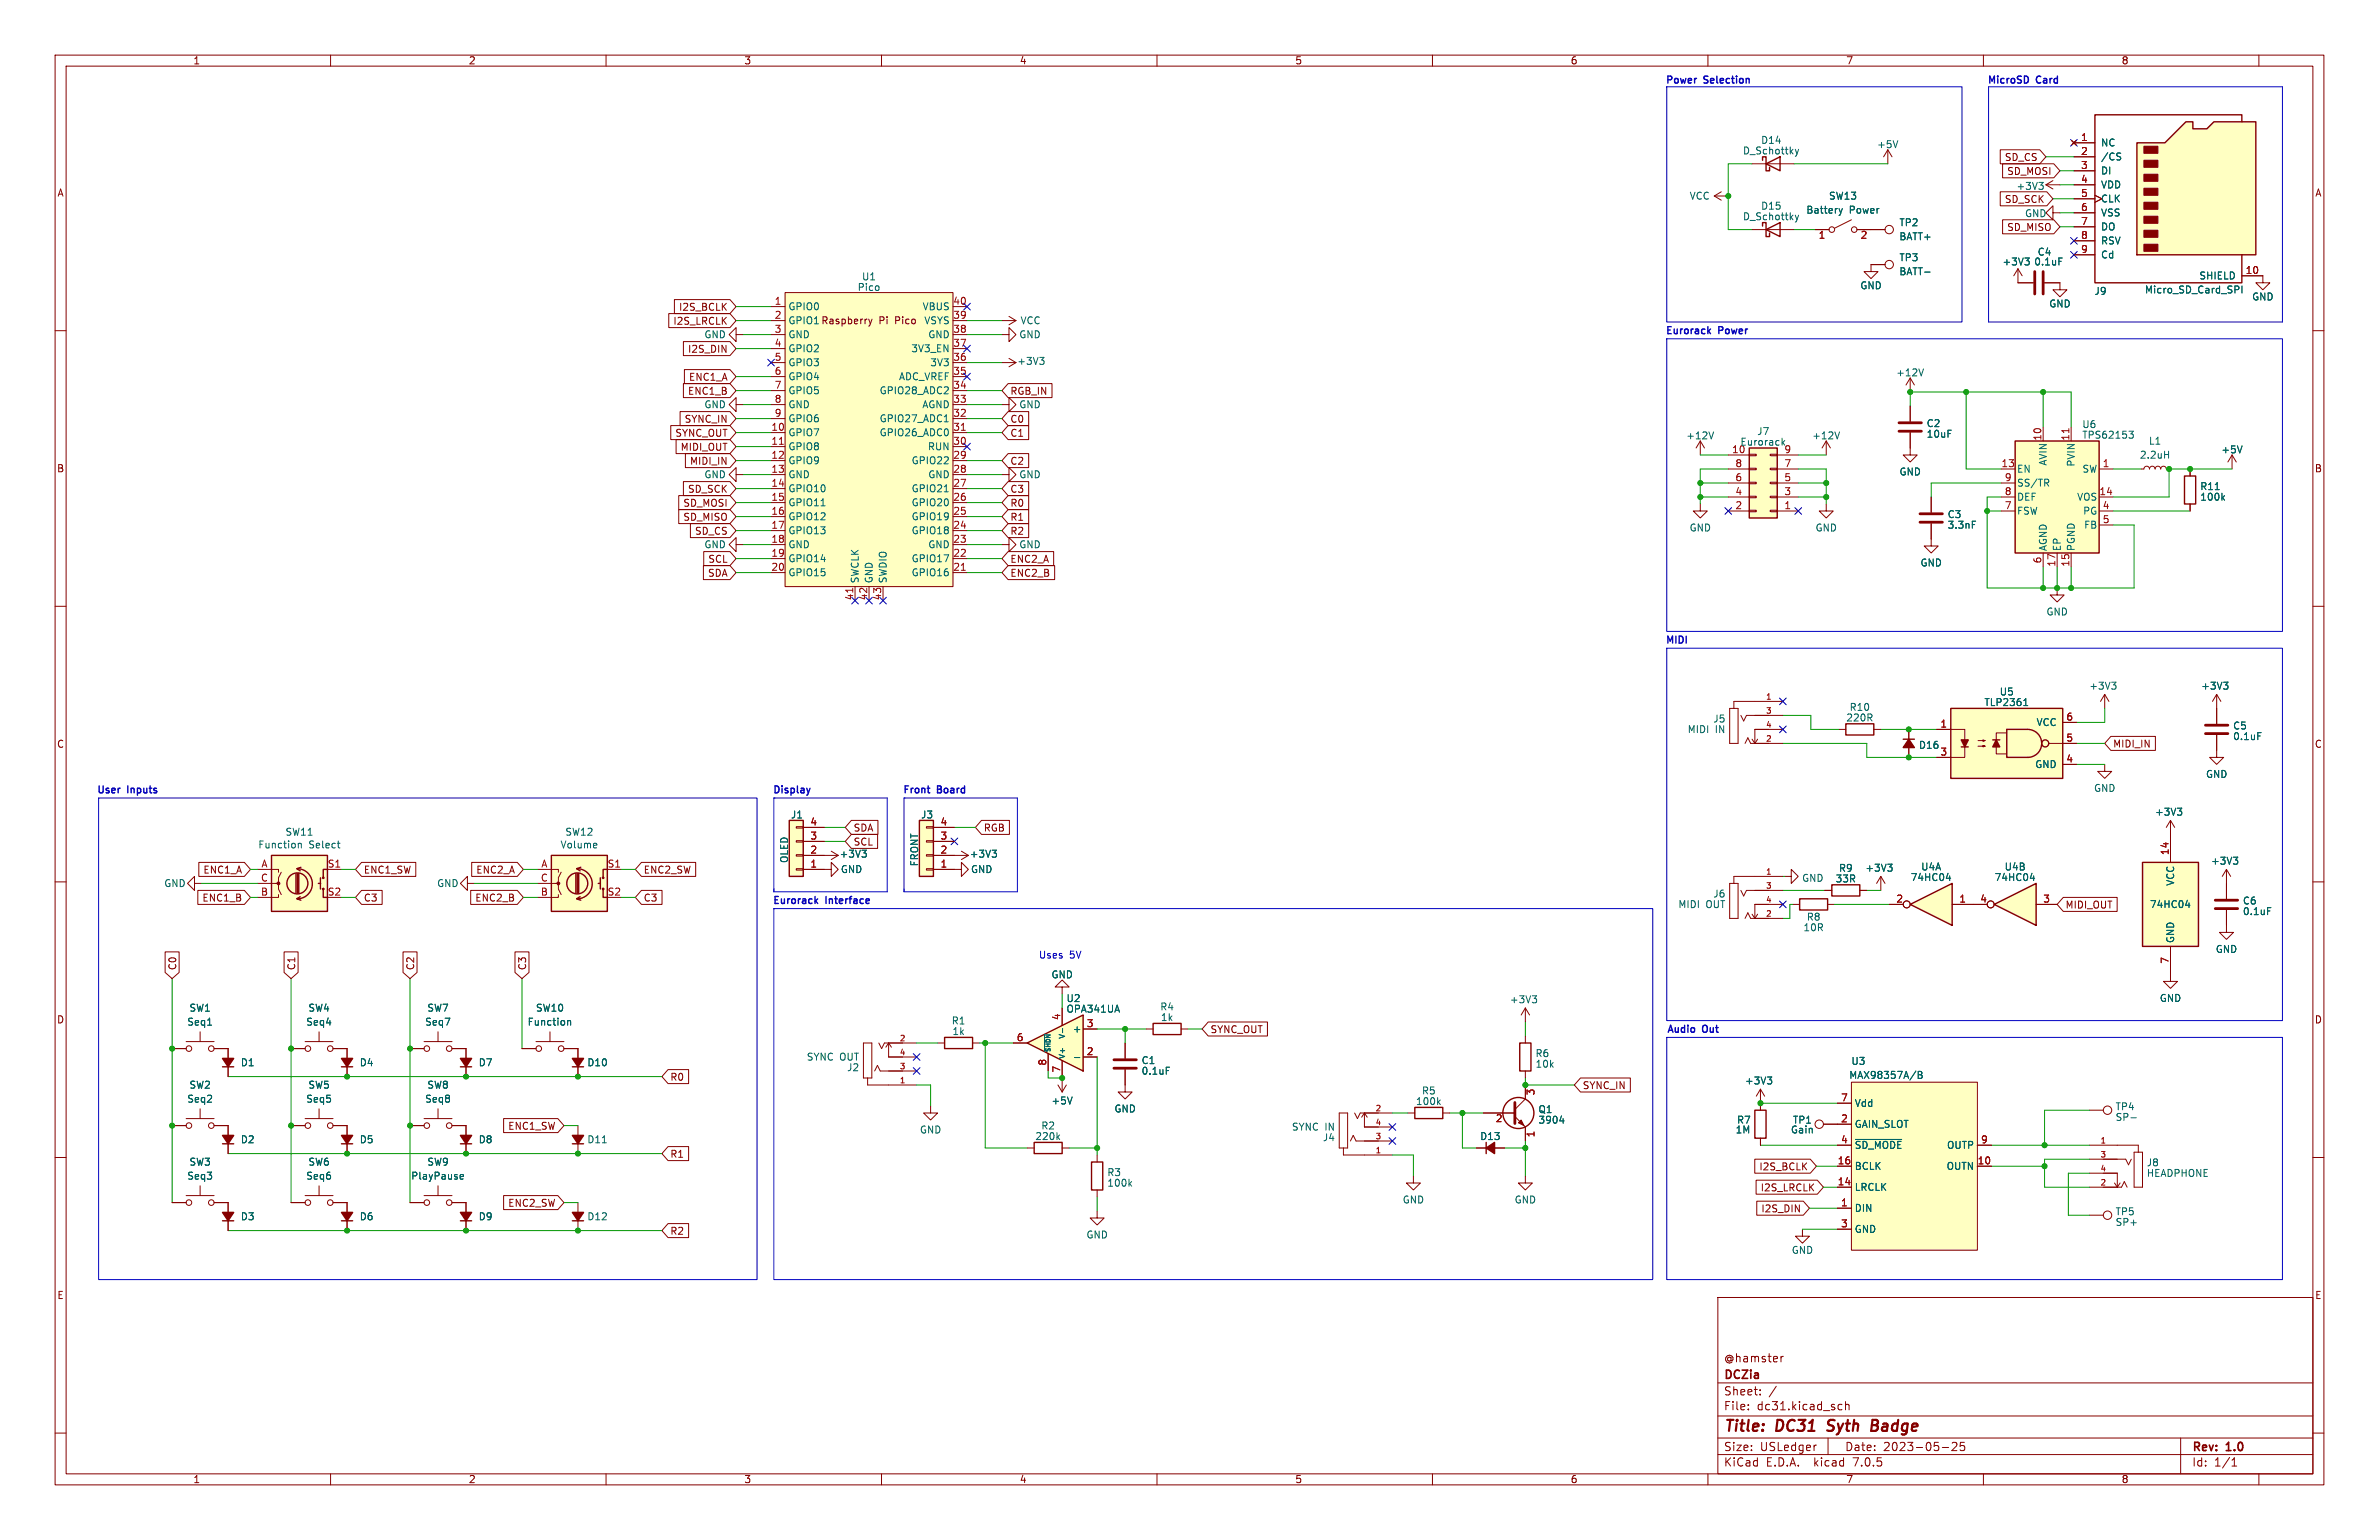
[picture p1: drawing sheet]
<svg xmlns="http://www.w3.org/2000/svg" width="432mm" height="279mm" viewBox="0 0 432 279" stroke-linecap="round" stroke-linejoin="round" font-family="sans-serif">
<defs><g id="words">
<g font-size="2.8" fill="#840000">
<text x="312.8" y="260.2">Title:</text>
<text x="322.3" y="260.2">DC31</text>
<text x="332.2" y="260.2">Syth</text>
<text x="340.7" y="260.2">Badge</text>
</g>
<g font-size="2.1" fill="#840000">
<text x="312.8" y="250.5">DCZia</text>
<text x="312.8" y="247.3">@hamster</text>
<text x="312.8" y="256">File:</text>
<text x="312.8" y="253.3">Sheet:</text>
<text x="318.8" y="256">dc31.kicad_sch</text>
<text x="312.8" y="263.4">Size:</text>
<text x="319.4" y="263.4">USLedger</text>
<text x="334.8" y="263.4">Date:</text>
<text x="341.7" y="263.4">2023-05-25</text>
<text x="397.8" y="263.6">Rev:</text>
<text x="404" y="263.6">1.0</text>
<text x="312.8" y="266.2">KiCad</text>
<text x="320.5" y="266.2">E.D.A.</text>
<text x="329.2" y="266.2">kicad</text>
<text x="336.3" y="266.2">7.0.5</text>
<text x="397.8" y="266.2">Id:</text>
<text x="401.8" y="266.2">1/1</text>
</g>
<g font-size="1.8" fill="#840000">
<text x="35" y="11.8">1</text>
<text x="85" y="11.8">2</text>
<text x="135" y="11.8">3</text>
<text x="185" y="11.8">4</text>
<text x="235" y="11.8">5</text>
<text x="285" y="11.8">6</text>
<text x="335" y="11.8">7</text>
<text x="385" y="11.8">8</text>
<text x="363.9" y="29.4">SD_CS</text>
<text x="10.4" y="35.8">A</text>
<text x="364.3" y="31.9">SD_MOSI</text>
<text x="420.2" y="35.8">A</text>
<text x="363.9" y="37">SD_SCK</text>
<text x="364.3" y="42.1">SD_MISO</text>
<text x="122.2" y="59.1">I2S_LRCLK</text>
<text x="123.2" y="56.5">I2S_BCLK</text>
<text x="159.5" y="59">Pi</text>
<text x="162.5" y="59">Pico</text>
<text x="124.9" y="64.2">I2S_DIN</text>
<text x="124.9" y="71.8">ENC1_B</text>
<text x="125" y="69.2">ENC1_A</text>
<text x="183.3" y="71.8">RGB_IN</text>
<text x="124.2" y="76.9">SYNC_IN</text>
<text x="183.3" y="76.9">C0</text>
<text x="122.6" y="79.4">SYNC_OUT</text>
<text x="123.5" y="81.9">MIDI_OUT</text>
<text x="183.3" y="79.4">C1</text>
<text x="10.3" y="85.8">B</text>
<text x="124.9" y="89.6">SD_SCK</text>
<text x="125.2" y="84.5">MIDI_IN</text>
<text x="183.3" y="84.5">C2</text>
<text x="183.3" y="89.6">C3</text>
<text x="420.1" y="85.8">B</text>
<text x="124" y="94.6">SD_MISO</text>
<text x="124" y="92.1">SD_MOSI</text>
<text x="183.3" y="94.6">R1</text>
<text x="183.3" y="92.1">R0</text>
<text x="126.1" y="97.2">SD_CS</text>
<text x="183.3" y="97.2">R2</text>
<text x="128.5" y="104.8">SDA</text>
<text x="128.5" y="102.3">SCL</text>
<text x="183.3" y="102.3">ENC2_A</text>
<text x="183.3" y="104.8">ENC2_B</text>
<text x="10.3" y="135.8">C</text>
<text x="383.4" y="135.8">MIDI_IN</text>
<text x="420.1" y="135.8">C</text>
<text x="154.8" y="151">SDA</text>
<text x="154.8" y="153.6">SCL</text>
<text x="178.5" y="151">RGB</text>
<text x="36.9" y="158.7">ENC1_A</text>
<text x="65.9" y="158.7">ENC1_SW</text>
<text x="86.4" y="158.7">ENC2_A</text>
<text x="116.7" y="158.7">ENC2_SW</text>
<text x="36.7" y="163.7">ENC1_B</text>
<text x="65.9" y="163.7">C3</text>
<text x="86.2" y="163.7">ENC2_B</text>
<text x="116.7" y="163.7">C3</text>
<text x="374.8" y="165">MIDI_OUT</text>
<text x="32.2" y="176.1" transform="rotate(-90 32.2 176.1)">C0</text>
<text x="53.7" y="176.1" transform="rotate(-90 53.7 176.1)">C1</text>
<text x="75.3" y="176.1" transform="rotate(-90 75.3 176.1)">C2</text>
<text x="95.7" y="176.1" transform="rotate(-90 95.7 176.1)">C3</text>
<text x="10.3" y="185.8">D</text>
<text x="420.1" y="185.8">D</text>
<text x="219.6" y="187.6">SYNC_OUT</text>
<text x="121.6" y="196.2">R0</text>
<text x="287.2" y="197.8">SYNC_IN</text>
<text x="92.2" y="205.1">ENC1_SW</text>
<text x="121.6" y="210.2">R1</text>
<text x="319.3" y="212.5">I2S_BCLK</text>
<text x="92.2" y="219.1">ENC2_SW</text>
<text x="319.5" y="216.3">I2S_LRCLK</text>
<text x="319.7" y="220.1">I2S_DIN</text>
<text x="121.6" y="224.2">R2</text>
<text x="10.4" y="235.8">E</text>
<text x="420.2" y="235.8">E</text>
<text x="35" y="269.2">1</text>
<text x="85" y="269.2">2</text>
<text x="135" y="269.2">3</text>
<text x="185" y="269.2">4</text>
<text x="235" y="269.2">5</text>
<text x="285" y="269.2">6</text>
<text x="335" y="269.2">7</text>
<text x="385" y="269.2">8</text>
</g>
<g font-size="1.8" fill="#0000c2">
<text x="302.3" y="15.2">Power</text>
<text x="309.2" y="15.2">Selection</text>
<text x="360.7" y="15.2">MicroSD</text>
<text x="369.6" y="15.2">Card</text>
<text x="302.3" y="60.7">Eurorack</text>
<text x="311.9" y="60.7">Power</text>
<text x="302.3" y="116.8">MIDI</text>
<text x="17.5" y="144">User</text>
<text x="23.1" y="144">Inputs</text>
<text x="140.2" y="144">Display</text>
<text x="163.8" y="144">Front</text>
<text x="170.1" y="144">Board</text>
<text x="140.2" y="164.1">Eurorack</text>
<text x="149.8" y="164.1">Interface</text>
<text x="188.5" y="174">Uses</text>
<text x="194" y="174">5V</text>
<text x="302.5" y="187.5">Audio</text>
<text x="309" y="187.5">Out</text>
</g>
<g font-size="1.8" fill="#006464">
<text x="316.3" y="28.2">D_Schottky</text>
<text x="319.6" y="26.3">D14</text>
<text x="340.6" y="27">+5V</text>
<text x="381.3" y="26.7">NC</text>
<text x="381.3" y="29.3">/CS</text>
<text x="366" y="34.6">+3V3</text>
<text x="381.3" y="31.8">DI</text>
<text x="381.3" y="34.4">VDD</text>
<text x="306.6" y="36.4">VCC</text>
<text x="316.3" y="40.1">D_Schottky</text>
<text x="319.6" y="38.2">D15</text>
<text x="327.8" y="38.9">Battery</text>
<text x="331.9" y="36.4">SW13</text>
<text x="335.6" y="38.9">Power</text>
<text x="344.7" y="41.2">TP2</text>
<text x="367.5" y="39.6">GND</text>
<text x="381.3" y="36.9">CLK</text>
<text x="381.3" y="39.4">VSS</text>
<text x="381.3" y="42">DO</text>
<text x="344.7" y="43.8">BATT+</text>
<text x="344.7" y="47.6">TP3</text>
<text x="369.8" y="46.5">C4</text>
<text x="381.3" y="44.5">RSV</text>
<text x="381.3" y="47.1">Cd</text>
<text x="155.6" y="52.9">Pico</text>
<text x="156.4" y="51">U1</text>
<text x="337.6" y="52.6">GND</text>
<text x="344.7" y="50.1">BATT-</text>
<text x="363.4" y="48.3">+3V3</text>
<text x="369.2" y="48.3">0.1uF</text>
<text x="380.1" y="53.7">J9</text>
<text x="389.3" y="53.4">Micro_SD_Card_SPI</text>
<text x="399.2" y="50.9">SHIELD</text>
<text x="143" y="56.5">GPIO0</text>
<text x="143" y="59">GPIO1 Raspberry</text>
<text x="167.4" y="56.5">VBUS</text>
<text x="167.7" y="59">VSYS</text>
<text x="185.2" y="59">VCC</text>
<text x="371.9" y="55.9">GND</text>
<text x="408.7" y="54.7">GND</text>
<text x="127.8" y="61.5">GND</text>
<text x="143" y="61.5">GND</text>
<text x="143" y="64.1">GPIO2</text>
<text x="165.4" y="64.1">3V3_EN</text>
<text x="168.5" y="61.5">GND</text>
<text x="184.9" y="61.5">GND</text>
<text x="143" y="66.6">GPIO3</text>
<text x="143" y="69.2">GPIO4</text>
<text x="143" y="71.7">GPIO5</text>
<text x="159.6" y="71.7">GPIO28_ADC2</text>
<text x="163.1" y="69.2">ADC_VREF</text>
<text x="168.8" y="66.6">3V3</text>
<text x="184.6" y="66.4">+3V3</text>
<text x="344.1" y="68.4">+12V</text>
<text x="127.8" y="74.2">GND</text>
<text x="143" y="74.2">GND</text>
<text x="143" y="76.8">GPIO6</text>
<text x="159.6" y="76.8">GPIO27_ADC1</text>
<text x="167.4" y="74.2">AGND</text>
<text x="184.9" y="74.2">GND</text>
<text x="349.6" y="77.7">C2</text>
<text x="377.9" y="77.8">U6</text>
<text x="143" y="79.3">GPIO7</text>
<text x="143" y="81.9">GPIO8</text>
<text x="159.6" y="79.3">GPIO26_ADC0</text>
<text x="168.4" y="81.9">RUN</text>
<text x="306" y="79.9">+12V</text>
<text x="314.3" y="82.3">10</text>
<text x="315.8" y="81">Eurorack</text>
<text x="318.9" y="79.1">J7</text>
<text x="328.9" y="79.9">+12V</text>
<text x="349.6" y="79.6">10uF</text>
<text x="377.9" y="79.7">TPS62153</text>
<text x="388.3" y="83.4">2.2uH</text>
<text x="390" y="80.8">L1</text>
<text x="403.1" y="82.4">+5V</text>
<text x="127.8" y="86.9">GND</text>
<text x="143" y="84.4">GPIO9</text>
<text x="143" y="86.9">GND</text>
<text x="143" y="89.5">GPIO10</text>
<text x="165.4" y="89.5">GPIO21</text>
<text x="165.4" y="84.4">GPIO22</text>
<text x="168.5" y="86.9">GND</text>
<text x="184.9" y="86.9">GND</text>
<text x="344.7" y="86.4">GND</text>
<text x="366" y="85.9">EN</text>
<text x="366" y="88.5">SS/TR</text>
<text x="371.7" y="84.5" transform="rotate(-90 371.7 84.5)">AVIN</text>
<text x="376.7" y="84.7" transform="rotate(-90 376.7 84.7)">PVIN</text>
<text x="378" y="85.9">SW</text>
<text x="399.3" y="89.1">R11</text>
<text x="143" y="92">GPIO11</text>
<text x="143" y="94.6">GPIO12</text>
<text x="165.4" y="94.6">GPIO19</text>
<text x="165.4" y="92">GPIO20</text>
<text x="353.4" y="94.2">C3</text>
<text x="366" y="93.5">FSW</text>
<text x="366" y="91">DEF</text>
<text x="377" y="91">VOS</text>
<text x="378.1" y="93.5">PG</text>
<text x="399.3" y="91">100k</text>
<text x="127.8" y="99.6">GND</text>
<text x="143" y="97.1">GPIO13</text>
<text x="143" y="99.6">GND</text>
<text x="165.4" y="97.1">GPIO18</text>
<text x="168.5" y="99.6">GND</text>
<text x="184.9" y="99.6">GND</text>
<text x="306.6" y="96.6">GND</text>
<text x="329.5" y="96.6">GND</text>
<text x="353.4" y="96.1">3.3nF</text>
<text x="371.7" y="100.1" transform="rotate(-90 371.7 100.1)">AGND</text>
<text x="374.2" y="100.1" transform="rotate(-90 374.2 100.1)">EP</text>
<text x="376.7" y="100.1" transform="rotate(-90 376.7 100.1)">PGND</text>
<text x="378.3" y="96.1">FB</text>
<text x="143" y="102.2">GPIO14</text>
<text x="143" y="104.7">GPIO15</text>
<text x="156" y="105.9" transform="rotate(-90 156 105.9)">SWCLK</text>
<text x="158.6" y="105.9" transform="rotate(-90 158.6 105.9)">GND</text>
<text x="161.1" y="105.9" transform="rotate(-90 161.1 105.9)">SWDIO</text>
<text x="165.4" y="104.7">GPIO16</text>
<text x="165.4" y="102.2">GPIO17</text>
<text x="348.5" y="102.9">GND</text>
<text x="371.4" y="111.8">GND</text>
<text x="379.2" y="125.3">+3V3</text>
<text x="399.5" y="125.3">+3V3</text>
<text x="310.9" y="131.2">J5</text>
<text x="335.1" y="131.1">220R</text>
<text x="335.7" y="129.1">R10</text>
<text x="360.1" y="128.3">TLP2361</text>
<text x="362.9" y="126.3">U5</text>
<text x="369.6" y="131.9">VCC</text>
<text x="306.3" y="133.2">MIDI</text>
<text x="311.3" y="133.2">IN</text>
<text x="348.2" y="136">D16</text>
<text x="352.1" y="137.2">3</text>
<text x="405.3" y="132.5">C5</text>
<text x="405.3" y="134.4">0.1uF</text>
<text x="369.4" y="139.5">GND</text>
<text x="380" y="143.8">GND</text>
<text x="400.3" y="141.3">GND</text>
<text x="143.5" y="148.7">J1</text>
<text x="167.1" y="148.7">J3</text>
<text x="391.1" y="148.1">+3V3</text>
<text x="46.8" y="154.1">Function</text>
<text x="51.8" y="151.8">SW11</text>
<text x="56" y="154.1">Select</text>
<text x="101.7" y="154.1">Volume</text>
<text x="102.6" y="151.8">SW12</text>
<text x="152.3" y="155.8">+3V3</text>
<text x="176" y="155.8">+3V3</text>
<text x="29.8" y="161.1">GND</text>
<text x="79.3" y="161.1">GND</text>
<text x="143.2" y="156.6" transform="rotate(-90 143.2 156.6)">OLED</text>
<text x="152.6" y="158.6">GND</text>
<text x="166.8" y="157.2" transform="rotate(-90 166.8 157.2)">FRONT</text>
<text x="176.2" y="158.6">GND</text>
<text x="327" y="160.1">GND</text>
<text x="333.1" y="160.3">33R</text>
<text x="333.7" y="158.3">R9</text>
<text x="338.5" y="158.3">+3V3</text>
<text x="346.7" y="160">74HC04</text>
<text x="348.6" y="158.1">U4A</text>
<text x="362" y="160">74HC04</text>
<text x="363.8" y="158.1">U4B</text>
<text x="394.8" y="160.7" transform="rotate(-90 394.8 160.7)">VCC</text>
<text x="401.3" y="157">+3V3</text>
<text x="304.6" y="164.9">MIDI</text>
<text x="309.6" y="164.9">OUT</text>
<text x="310.9" y="163">J6</text>
<text x="327.9" y="167.2">R8</text>
<text x="390.2" y="164.9">74HC04</text>
<text x="407" y="164.3">C6</text>
<text x="407" y="166.2">0.1uF</text>
<text x="327.3" y="169.1">10R</text>
<text x="394.8" y="171.2" transform="rotate(-90 394.8 171.2)">GND</text>
<text x="402.1" y="173">GND</text>
<text x="190.8" y="177.7">GND</text>
<text x="34.3" y="183.7">SW1</text>
<text x="55.9" y="183.7">SW4</text>
<text x="77.5" y="183.7">SW7</text>
<text x="97.2" y="183.7">SW10</text>
<text x="193.5" y="183.9">OPA341UA</text>
<text x="193.5" y="182">U2</text>
<text x="210.5" y="183.5">R4</text>
<text x="210.7" y="185.4">1k</text>
<text x="274" y="182.2">+3V3</text>
<text x="392" y="181.9">GND</text>
<text x="33.9" y="186.2">Seq1</text>
<text x="55.5" y="186.2">Seq4</text>
<text x="77.1" y="186.2">Seq7</text>
<text x="95.7" y="186.2">Function</text>
<text x="172.7" y="186">R1</text>
<text x="172.8" y="188">1k</text>
<text x="194.7" y="187.5">+</text>
<text x="278.6" y="192">R6</text>
<text x="34.3" y="197.7">SW2</text>
<text x="43.7" y="193.6">D1</text>
<text x="55.9" y="197.7">SW5</text>
<text x="65.2" y="193.6">D4</text>
<text x="77.5" y="197.7">SW8</text>
<text x="86.8" y="193.6">D7</text>
<text x="106.5" y="193.6">D10</text>
<text x="146.4" y="192.6">SYNC OUT</text>
<text x="153.7" y="194.5">J2</text>
<text x="207.1" y="193.2">C1</text>
<text x="207.1" y="195.1">0.1uF</text>
<text x="278.6" y="193.9">10k</text>
<text x="316.7" y="196.9">+3V3</text>
<text x="335.6" y="195.9">MAX98357A/B</text>
<text x="336" y="193.4">U3</text>
<text x="33.9" y="200.2">Seq2</text>
<text x="55.5" y="200.2">Seq5</text>
<text x="77.1" y="200.2">Seq8</text>
<text x="190.8" y="200.5">+5V</text>
<text x="202.2" y="202">GND</text>
<text x="256.9" y="200.7">100k</text>
<text x="258" y="198.7">R5</text>
<text x="279.2" y="202.1">Q1</text>
<text x="336.5" y="201">Vdd</text>
<text x="383.9" y="201.6">TP4</text>
<text x="383.9" y="203.5">SP-</text>
<text x="43.7" y="207.6">D2</text>
<text x="65.2" y="207.6">D5</text>
<text x="86.8" y="207.6">D8</text>
<text x="106.5" y="207.6">D11</text>
<text x="166.9" y="205.8">GND</text>
<text x="187.9" y="207">220k</text>
<text x="188.9" y="205.1">R2</text>
<text x="234.4" y="205.3">SYNC IN</text>
<text x="240.1" y="207.2">J4</text>
<text x="268.6" y="207">D13</text>
<text x="279.2" y="204">3904</text>
<text x="315" y="205.8">1M</text>
<text x="315.2" y="204">R7</text>
<text x="325" y="205.8">Gain</text>
<text x="325.4" y="204">TP1</text>
<text x="336.5" y="204.8">GAIN_SLOT</text>
<text x="336.5" y="208.6">~{SD_MODE}</text>
<text x="353.4" y="208.6">OUTP</text>
<text x="33.9" y="214.2">Seq3</text>
<text x="34.3" y="211.6">SW3</text>
<text x="55.5" y="214.2">Seq6</text>
<text x="55.9" y="211.6">SW6</text>
<text x="74.6" y="214.2">PlayPause</text>
<text x="77.5" y="211.6">SW9</text>
<text x="200.9" y="213.5">R3</text>
<text x="200.9" y="215.5">100k</text>
<text x="336.5" y="212.4">BCLK</text>
<text x="353.3" y="212.4">OUTN</text>
<text x="389.6" y="211.8">J8</text>
<text x="389.6" y="213.7">HEADPHONE</text>
<text x="43.7" y="221.6">D3</text>
<text x="65.2" y="221.6">D6</text>
<text x="86.8" y="221.6">D9</text>
<text x="106.5" y="221.6">D12</text>
<text x="254.5" y="218.5">GND</text>
<text x="274.9" y="218.5">GND</text>
<text x="336.5" y="220">DIN</text>
<text x="336.5" y="216.2">LRCLK</text>
<text x="383.9" y="220.7">TP5</text>
<text x="197.1" y="224.9">GND</text>
<text x="325.2" y="227.6">GND</text>
<text x="336.5" y="223.8">GND</text>
<text x="383.9" y="222.6">SP+</text>
</g>
<g font-size="1.8" fill="#a90000">
<text x="377.7" y="25.7">1</text>
<text x="377.7" y="28.2">2</text>
<text x="377.7" y="30.7">3</text>
<text x="377.7" y="33.3">4</text>
<text x="377.7" y="35.8">5</text>
<text x="377.7" y="38.4">6</text>
<text x="377.7" y="40.9">7</text>
<text x="330" y="43.6">1</text>
<text x="337.7" y="43.6">2</text>
<text x="377.7" y="43.4">8</text>
<text x="377.7" y="46">9</text>
<text x="407.5" y="49.8">10</text>
<text x="140.6" y="55.4">1</text>
<text x="140.6" y="57.9">2</text>
<text x="173" y="57.9">39</text>
<text x="173" y="55.4">40</text>
<text x="140.6" y="60.5">3</text>
<text x="140.6" y="63">4</text>
<text x="140.6" y="65.5">5</text>
<text x="173" y="65.5">36</text>
<text x="173" y="63">37</text>
<text x="173" y="60.5">38</text>
<text x="140.6" y="68.1">6</text>
<text x="140.6" y="70.6">7</text>
<text x="173" y="70.6">34</text>
<text x="173" y="68.1">35</text>
<text x="140.6" y="73.2">8</text>
<text x="140.6" y="75.7">9</text>
<text x="173" y="75.7">32</text>
<text x="173" y="73.2">33</text>
<text x="140" y="78.2">10</text>
<text x="140" y="80.8">11</text>
<text x="140" y="83.3">12</text>
<text x="173" y="83.3">29</text>
<text x="173" y="80.8">30</text>
<text x="173" y="78.2">31</text>
<text x="323.8" y="82.3">9</text>
<text x="370.6" y="80" transform="rotate(-90 370.6 80)">10</text>
<text x="375.7" y="80" transform="rotate(-90 375.7 80)">11</text>
<text x="140" y="85.9">13</text>
<text x="140" y="88.4">14</text>
<text x="173" y="88.4">27</text>
<text x="173" y="85.9">28</text>
<text x="314.9" y="89.9">4</text>
<text x="314.9" y="87.4">6</text>
<text x="314.9" y="84.8">8</text>
<text x="323.8" y="89.9">3</text>
<text x="323.8" y="87.4">5</text>
<text x="323.8" y="84.8">7</text>
<text x="363.2" y="84.8">13</text>
<text x="363.8" y="89.9">8</text>
<text x="363.8" y="87.4">9</text>
<text x="381" y="89.9">14</text>
<text x="381.6" y="84.8">1</text>
<text x="140" y="90.9">15</text>
<text x="140" y="93.5">16</text>
<text x="173" y="93.5">25</text>
<text x="173" y="90.9">26</text>
<text x="314.9" y="92.5">2</text>
<text x="323.8" y="92.5">1</text>
<text x="363.8" y="92.5">7</text>
<text x="381.6" y="92.5">4</text>
<text x="381.6" y="95">5</text>
<text x="140" y="96">17</text>
<text x="140" y="98.6">18</text>
<text x="140" y="101.1">19</text>
<text x="173" y="101.1">22</text>
<text x="173" y="98.6">23</text>
<text x="173" y="96">24</text>
<text x="140" y="103.6">20</text>
<text x="173" y="103.6">21</text>
<text x="370.6" y="102.3" transform="rotate(-90 370.6 102.3)">6</text>
<text x="373.1" y="102.9" transform="rotate(-90 373.1 102.9)">17</text>
<text x="375.7" y="102.9" transform="rotate(-90 375.7 102.9)">15</text>
<text x="154.9" y="109" transform="rotate(-90 154.9 109)">41</text>
<text x="157.5" y="109" transform="rotate(-90 157.5 109)">42</text>
<text x="160" y="109" transform="rotate(-90 160 109)">43</text>
<text x="375" y="130.8">6</text>
<text x="352.1" y="132.1">1</text>
<text x="375" y="134.6">5</text>
<text x="375" y="138.4">4</text>
<text x="147" y="149.9">4</text>
<text x="170.7" y="149.9">4</text>
<text x="147" y="154.9">2</text>
<text x="147" y="152.4">3</text>
<text x="170.7" y="154.9">2</text>
<text x="170.7" y="152.4">3</text>
<text x="393.7" y="155.2" transform="rotate(-90 393.7 155.2)">14</text>
<text x="47.3" y="160">C</text>
<text x="47.4" y="157.5">A</text>
<text x="59.4" y="157.5">S1</text>
<text x="98.1" y="160">C</text>
<text x="98.2" y="157.5">A</text>
<text x="110.2" y="157.5">S1</text>
<text x="147" y="157.5">1</text>
<text x="170.7" y="157.5">1</text>
<text x="47.3" y="162.6">B</text>
<text x="59.4" y="162.6">S2</text>
<text x="98.1" y="162.6">B</text>
<text x="110.2" y="162.6">S2</text>
<text x="344.1" y="163.8">2</text>
<text x="355.6" y="163.8">1</text>
<text x="359.4" y="163.8">4</text>
<text x="370.8" y="163.8">3</text>
<text x="393.7" y="174.9" transform="rotate(-90 393.7 174.9)">7</text>
<text x="192.5" y="185.1" transform="rotate(-90 192.5 185.1)">4</text>
<text x="184.5" y="189">6</text>
<text x="197.2" y="191.5">2</text>
<text x="197.2" y="186.4">3</text>
<text x="190" y="193.4" transform="rotate(-90 190 193.4)">8</text>
<text x="192.5" y="194.7" transform="rotate(-90 192.5 194.7)">7</text>
<text x="271.4" y="203.8">2</text>
<text x="278.8" y="198.8" transform="rotate(-90 278.8 198.8)">3</text>
<text x="334.1" y="203.7">2</text>
<text x="334.1" y="199.9">7</text>
<text x="278.8" y="206.4" transform="rotate(-90 278.8 206.4)">1</text>
<text x="334.1" y="207.5">4</text>
<text x="359.5" y="207.5">9</text>
<text x="333.5" y="215.1">14</text>
<text x="333.5" y="211.3">16</text>
<text x="358.9" y="211.3">10</text>
<text x="334.1" y="218.9">1</text>
<text x="334.1" y="222.8">3</text>
</g>
<g font-size="1.4" fill="#a90000">
<text x="320.5" y="127">1</text>
<text x="320.5" y="129.5">3</text>
<text x="320.5" y="134.6">2</text>
<text x="320.5" y="132.1">4</text>
<text x="320.5" y="158.8">1</text>
<text x="320.5" y="161.3">3</text>
<text x="320.5" y="166.4">2</text>
<text x="320.5" y="163.8">4</text>
<text x="163.3" y="189">2</text>
<text x="163.3" y="191.5">4</text>
<text x="163.3" y="196.6">1</text>
<text x="163.3" y="194.1">3</text>
<text x="249.6" y="201.7">2</text>
<text x="249.6" y="209.3">1</text>
<text x="249.6" y="206.8">3</text>
<text x="249.6" y="204.2">4</text>
<text x="381.2" y="207.5">1</text>
<text x="381.2" y="215.1">2</text>
<text x="381.2" y="210.1">3</text>
<text x="381.2" y="212.6">4</text>
</g>
<g font-size="1.4" fill="#006464">
<text x="193.5" y="188.5" transform="rotate(-90 193.5 188.5)">V-</text>
<text x="193.5" y="192.2" transform="rotate(-90 193.5 192.2)">V+</text>
</g>
<text font-size="1.1" fill="#006464" x="190.8" y="190.9" transform="rotate(-90 190.8 190.9)">~{SHDN}</text>
</g></defs>
<g fill="none" stroke="#840000" stroke-width=".18">
<path d="M10 10h411.8v259.4h-411.8zM12 12h407.8v255.4h-407.8zM60 10v2M110 10v2M160 10v2M210 10v2M260 10v2M310 10v2M360 10v2M410 10v2M336 39.9l-3 1.5M10 60h2"/>
<path d="M329.4 41.7h2.6M337.1 41.7h2.5M419.8 60h2M10 110h2M373.4 106.7v1.3h1.2l-1.2 1.2-1.3-1.2h1.3M419.8 110h2M382 126l-.7 1.3M382 126v2.5M382 126l.8 1.3M402.3 133.4v4h1.3l-1.3 1.3-1.2-1.3h1.2M402.3 126l-.7 1.3M402.3 126v5.3"/>
<path d="M402.3 126l.8 1.3M10 160h2M144.5 150h1.3v.2h-1.3zM144.5 152.5h1.3v.3h-1.3zM144.5 155.1h1.3v.2h-1.3zM144.5 157.6h1.3v.3h-1.3zM145.8 157.7h3.8M145.8 155.2h3.8M145.8 152.7h3.8M145.8 150.1h3.8M341.4 159l-.8 1.3M341.4 159v2.5"/>
<path d="M341.4 159l.7 1.3M394 148.8v7.7M394 148.8l-.8 1.3M394 148.8l.7 1.3M404.1 157.7l-.7 1.3M404.1 157.7v5.4M404.1 157.7l.8 1.3M419.8 160h2M331.2 161.5h1.3M337.6 161.5h1.2M394 171.7v6.4h1.2l-1.2 1.2-1.3-1.2h1.3M404.1 165.1v4.1h1.3l-1.3 1.2-1.3-1.2h1.3"/>
<path d="M10 210h2M319.5 200.2v1.2M319.5 206.5v1.3M419.8 210h2M311.8 235.4h108v32h-108zM379.2 220.5h2.6M10 260h2M311.8 256.9h108M311.8 250.9h108M317.3 255.6v.2M317.3 254.9v.1M319.5 252.9v.2"/>
<path d="M319.5 252.2v.1M322.4 251.5l-1.3 1.9M323.3 246.1v1M323.7 246.1l-.3 .1-.1 .2M333.8 255.7h.5M333.8 254.9h.5M335 254.9l.2-.1 .3 .1 .1 .9M335 254.3v1.5M419.8 260h2M60 267.4v2M110 267.4v2M160 267.4v2"/>
<path d="M210 267.4v2M260 267.4v2M310 267.4v2M311.8 263.9h108M311.8 260.9h108M329.7 262.2l-.3 .1M331.8 260.9v3M352.5 262.6h1.2M354.3 261.8l.6-.1 .2 .1 .1 .3-.9 1.1h.9M356.5 261.7h-.7v.7l.2-.1h.5l.1 .2-.1 .5-.2 .2-.5-.2M360 267.4v2M395.8 260.9v6.5"/>
<path d="M405.1 266h.9M405.1 264.9l.4-.4v1.5M410 267.4v2"/>
<circle cx="332.5" cy="41.7" r=".51"/>
<circle cx="336.5" cy="41.7" r=".51"/>
<circle cx="382.5" cy="220.5" r=".76"/>
</g>
<path d="M339.8 258.6h.6M340.5 257.6h-.6l-.3 2h.8" fill="none" stroke="#840000" stroke-width=".4"/>
<g fill="none" stroke="#006464" stroke-width=".18">
<path d="M333.8 37.8l.3 .9M334.1 38.7l-.1 .3M334.4 37.8l-.3 .9M383.3 123.8h.8l-.5 .5M383.8 124.3l.3 .2v.3l-.3 .2M403.6 123.8h.8l-.4 .5M404.1 124.3l.3 .2v.3l-.3 .2M409.8 132.9h.6M342.6 156.8h.8l-.4 .5M343.2 157.3l.2 .2v.3l-.2 .3M395.2 146.6h.8l-.4 .5M395.8 147.1l.2 .3v.3l-.2 .2"/>
<path d="M405.4 155.5h.8l-.5 .5M405.9 156l.3 .2v.3l-.3 .3M396.7 164.2h.8M397.3 163.8v.9M411.6 164.7h.6"/>
</g>
<path d="M143.3 148.8h2.5v10.2h-2.5zM388.9 156.5h10.1v15.2h-10.1zM332.5 160.5h5.1v2.1h-5.1zM318.5 201.4h2v5.1h-2z" fill="none" stroke="#840000" stroke-width=".25"/>
<g fill="#ffffc2" stroke="#ffffc2" stroke-width=".18">
<path d="M388.9 156.5h10.1v15.2h-10.1z"/>
<path d="M143.3 148.8h2.5v10.2h-2.5z"/>
</g>
<path d="M400.3 133.1h4.1M400.3 131.6h4.1M402.1 164.8h4M402.1 163.3h4" fill="none" stroke="#840000" stroke-width=".51"/>
<path d="M346.7 164.1l7.6-3.8v7.6z" fill="#ffffc2"/>
<path d="M365.8 80h15.2v20.3h-15.2zM396.5 86.4h2v5h-2zM346.7 164.1l7.6-3.8v7.6z" fill="none" stroke="#840000" stroke-width=".25"/>
<g fill="none" stroke="#840000" stroke-width=".18">
<path d="M370.8 77.5v2.5M375.9 77.5v2.5M350.5 90.2v2.8M350.5 95v2.8M363.2 85.1h2.6M363.2 90.2h2.6M363.2 92.7h2.6M363.2 87.6h2.6M381 85.1h2.5M381 90.2h2.5M381 92.7h2.5M381 95.3h2.5"/>
<path d="M388.6 85.1h.5l.2-.4 .3-.1 .4 .1 .1 .4 .2-.4 .4-.1 .3 .1 .2 .4 .1-.4 .4-.1 .3 .1 .2 .4 .1-.4 .4-.1 .4 .1 .1 .4h.5M397.5 85.1v1.3M397.5 91.4v1.3M370.8 100.3v2.6M373.4 100.3v2.6M375.9 100.3v2.6M173.2 157.7h1.3v-1.2l1.3 1.2-1.3 1.3v-1.3M342.9 164.1h2.5M354.3 164.1h3.8"/>
<circle cx="346.1" cy="164.1" r=".63"/>
</g>
<path d="M386.4 78.2h.8l-.4 .5 .3 .1 .1 .5-.2 .2h-.4M358 94.6h.6M371.4 87.6l.5 .6M371.7 87l.2 .2-.2 .3M392.9 82.5h.7M393.6 81.9v1.2M403.4 90.3l.4 .5M403.8 89.9l-.5 .5M353.3 159.3h.8M353.9 158.9v.9" fill="none" stroke="#006464" stroke-width=".18"/>
<path d="M348.5 94.7h4.1M348.5 93.2h4.1" fill="none" stroke="#840000" stroke-width=".51"/>
<path d="M365.8 80h15.2v20.3h-15.2z" fill="#ffffc2" stroke="#ffffc2" stroke-width=".18"/>
<path d="M375.5 77.8v.7" fill="none" stroke="#a90000" stroke-width=".18"/>
<path d="M361.9 164.1l7.7-3.8v7.6z" fill="#ffffc2"/>
<g fill="none" stroke="#840000" stroke-width=".25">
<path d="M319.9 29.1v-.7h.6v2.6h.7v-.6M320.5 29.7l2.6-1.3v2.6zM319.9 41v-.6h.6v2.5h.7v-.6M320.5 41.7l2.6-1.3v2.5zM317.5 81.3h5.1v12.7h-5.1zM335 131.3h5.1v2.1h-5.1zM345.4 134.1h2.1M354.1 128.5h20.3v12.7h-20.3zM356 135.5h1.3M361.7 134.2h1.3M364.2 132.3h3.8a2.54 2.54 0 0 1 2.6 2.6 2.54 2.54 0 0 1-2.6 2.5h-3.8zM166.9 148.8h2.5v10.2h-2.5z"/>
<path d="M326.6 163.1h5.1v2h-5.1zM361.9 164.1l7.7-3.8v7.6zM171.4 188.2h5.1v2h-5.1zM187.7 207.3h5.1v2h-5.1zM198.1 210.8h2.1v5.1h-2.1z"/>
<circle cx="371.2" cy="134.9" r=".63"/>
</g>
<g fill="none" stroke="#840000" stroke-width=".18">
<path d="M311.1 35.6l1.3 .7M311.1 35.6h2.6M312.4 34.8l-1.3 .8M318 29.7h7.6M342.6 27.2l-.7 1.2M342.6 27.2v2.5M342.6 27.2l.8 1.2M371.3 33.5l1.3 .8M371.3 33.5h2.6M372.6 32.8l-1.3 .7M140 58.2h2.5M140 55.6h2.5"/>
<path d="M142.5 53.1h30.5v53.3h-30.5zM157.7 57.9l.3 .8M158 58.7l-.3 .5M158.3 57.9l-.3 .8M173 58.2h2.5M173 55.6h2.5M181.9 58.2h2.5M183.1 57.4l1.3 .8M184.4 58.2l-1.3 .7M318 41.7h7.6M339.6 41.7h2.5M342.1 48h-2.5v1.3h1.3l-1.3 1.2-1.3-1.2h1.3"/>
<path d="M366.3 48.8l-.8 1.2M366.3 48.8v2.5M366.3 48.8l.7 1.2M140 78.5h2.5M140 60.7h2.5M140 75.9h2.5M140 73.4h2.5M140 70.9h2.5M140 68.3h2.5M140 65.8h2.5M140 63.2h2.5M173 78.5h2.5"/>
<path d="M173 60.7h2.5M173 75.9h2.5M173 73.4h2.5M173 70.9h2.5M173 68.3h2.5M173 65.8h2.5M173 63.2h2.5M181.9 73.4h1.2v-1.3l1.3 1.3-1.3 1.3v-1.3M181.9 60.7h1.2v-1.3l1.3 1.3-1.3 1.3v-1.3M181.9 65.8h2.5M183.1 65l1.3 .8M184.4 65.8l-1.3 .7"/>
<path d="M346.7 78.5v4.1h1.3l-1.3 1.2-1.3-1.2h1.3M346.7 68.6v2.5M346.7 73.7v2.8M346.7 68.6l-.8 1.3M346.7 68.6l.8 1.3M140 81h2.5M140 83.6h2.5M140 86.1h2.5M140 88.6h2.5M140 91.2h2.5M140 93.7h2.5M140 96.3h2.5"/>
<path d="M140 98.8h2.5M173 81h2.5M173 83.6h2.5M173 86.1h2.5M173 88.6h2.5M173 91.2h2.5M173 93.7h2.5M173 96.3h2.5M173 98.8h2.5M181.9 98.8h1.2v-1.3l1.3 1.3-1.3 1.3v-1.3M181.9 86.1h1.2v-1.3l1.3 1.3-1.3 1.3v-1.3M308.6 91.4v1.3h1.3l-1.3 1.3-1.3-1.3h1.3"/>
<path d="M308.6 80l-.8 1.3M308.6 80v2.6M308.6 80l.8 1.3M313.7 92.7h3.8M313.7 82.6h3.8M313.7 90.2h3.8M313.7 87.6h3.8M313.7 85.1h3.8M317.5 82.4h1.3v.3h-1.3zM317.5 85h1.3v.2h-1.3zM317.5 87.5h1.3v.3h-1.3zM317.5 90h1.3v.3h-1.3z"/>
<path d="M317.5 92.6h1.3v.2h-1.3zM321.3 82.4h1.3v.3h-1.3zM321.3 85h1.3v.2h-1.3zM321.3 87.5h1.3v.3h-1.3zM321.3 90h1.3v.3h-1.3zM321.3 92.6h1.3v.2h-1.3zM322.6 92.7h3.8M322.6 82.6h3.8M322.6 90.2h3.8M322.6 87.6h3.8M322.6 85.1h3.8M331.5 91.4v1.3h1.2l-1.2 1.3-1.3-1.3h1.3"/>
<path d="M331.5 80l-.8 1.3M331.5 80v2.6M331.5 80l.7 1.3M350.5 97.8v1.3h1.3l-1.3 1.2-1.3-1.2h1.3M405.1 82.6l-.7 1.2M405.1 82.6v2.5M405.1 82.6l.8 1.2M140 101.3h2.5M140 103.9h2.5M155.2 106.4v2.6M157.7 106.4v2.6M160.3 106.4v2.6"/>
<path d="M173 101.3h2.5M173 103.9h2.5M313.9 128.5h1.6v6.4h-1.6zM316 129.8l.5 1 .5-1h6.6M316.7 134.9l.5-1 .6 1h5.8M318 134.1l.5 .8M319 134.1l-.5 .8M323.6 132.3h-5.1v2.6M323.6 127.3h-8.9v1.2M333.8 132.3h1.2M340.1 132.3h1.3M346.5 132.3v5.1"/>
<path d="M351.5 132.3h5.1v5.1h-5.1M359 135.4h1.3l-.4 .1v-.2l.4 .1M359 134.4h1.3l-.4 .1v-.3l.4 .2M364.2 133h-1.9v3.8h1.9M371.9 134.9h5M374.4 138.7h2.5M374.4 131.1h2.5M382 138.7v1.3h1.3l-1.3 1.2-1.3-1.2h1.3M149.6 157.7h1.3v-1.2l1.2 1.2-1.2 1.3v-1.3M149.6 155.2h2.5M150.9 154.4l1.2 .8M152.1 155.2l-1.2 .8"/>
<path d="M168.1 150h1.3v.2h-1.3zM168.1 152.5h1.3v.3h-1.3zM168.1 155.1h1.3v.2h-1.3zM168.1 157.6h1.3v.3h-1.3zM169.4 155.2h6.4M169.4 157.7h3.8M169.4 152.7h3.8M169.4 150.1h3.8M174.5 154.4l1.3 .8M175.8 155.2l-1.3 .8M323.6 159h-8.9v1.3M323.8 159h1.3v-1.3l1.3 1.3-1.3 1.3v-1.3"/>
<path d="M313.9 160.3h1.6v6.3h-1.6zM316 161.5l.5 1.1 .5-1.1h6.6M316.7 166.6l.5-1 .6 1h5.8M318 165.9l.5 .7M319 165.9l-.5 .7M323.6 164.1h-5.1v2.5M325.4 164.1h1.2M331.7 164.1h1.3M358.1 164.1h2.6M369.6 164.1h3.8M170.2 189.2h1.2M176.5 189.2h1.3"/>
<path d="M192 196.9l.8 1.2M192.8 195.6v2.5M193.5 196.9l-.7 1.2M204.2 196.9v1.2h1.3l-1.3 1.3-1.3-1.3h1.3M319.5 197.6l-.7 1.3M319.5 197.6v2.6M319.5 197.6l.8 1.3M336 196.3h22.9v30.5h-22.9zM186.4 208.3h1.3M192.8 208.3h1.3M199.1 209.6v1.2M199.1 215.9v1.3"/>
<path d="M331 204h5M333.5 215.4h2.5M333.5 207.8h2.5M333.5 219.2h2.5M333.5 211.6h2.5M333.5 200.2h2.5M358.9 207.8h2.5M358.9 211.6h2.5M379.2 215.4h5.9l.5-1 .5 1M379.2 212.9h5.1v2.5M379.2 210.3h6.6l.5 1 .5-1M379.2 207.8h8.9v1.2"/>
<path d="M383.8 214.6l.5 .8M384.8 214.6l-.5 .8M387.3 209h1.6v6.4h-1.6zM327.2 223v1.3h1.2l-1.2 1.3-1.3-1.3h1.3M333.5 223h2.5"/>
<circle cx="342.9" cy="48" r=".76"/>
<circle cx="342.9" cy="41.7" r=".76"/>
<circle cx="361.3" cy="164.1" r=".63"/>
<circle cx="330.2" cy="204" r=".76"/>
</g>
<g fill="none" stroke="#006464" stroke-width=".18">
<path d="M325.9 27.1l.3 .8M325.9 39l.3 .9M326.2 27.9l-.3 .5M326.2 39.9l-.3 .4M326.5 27.1l-.3 .8M326.5 39l-.3 .9M344.5 25.5l-.5 1.3M370.1 33.1h.8l-.5 .5M370.6 33.6l.3 .2v.3l-.3 .3M367.5 46.8h.8l-.4 .5M368.1 47.3l.2 .2v.3l-.2 .3M171.4 76.5h.7"/>
<path d="M188.7 64.8h.8l-.4 .5M189.3 65.3l.2 .3v.3l-.2 .2M311 78.4l-.4 1.2M323.9 79.9l-.4 .5M333.9 78.4l-.4 1.2M349.1 66.9l-.4 1.3M149 91.8h.8M171.4 89.2h.7M323.6 80.3l.3 .5M406.9 80.9l-.4 1.3M367.3 128h.7M367.6 126.9l.1-.2v1.3"/>
<path d="M156.5 154.2h.7l-.4 .5M157 154.7l.2 .3v.3l-.2 .2M180.1 154.2h.8l-.5 .5M180.6 154.7l.3 .3v.3l-.3 .2M368.5 159.3h.8M369.1 158.9v.9M194.6 199l-.4 1.3M320.8 195.4h.8l-.4 .5M321.3 195.9l.3 .2v.3l-.3 .3M347.7 194.3l-1 1.7M348.2 194.4h.4l.2 .2-.2 .4 .2 .1 .1 .3-.2 .3h-.5zM348.2 195h.4"/>
<path d="M192 206.3l.3 .5M192.3 205.9l-.5 .5M205 214.7l.4 .5M205.4 214.4l-.5 .5M336.8 206.7h8.4"/>
</g>
<g fill="#ffffc2" stroke="#ffffc2" stroke-width=".18">
<path d="M166.9 148.8h2.5v10.2h-2.5z"/>
<path d="M317.5 81.3h5.1v12.7h-5.1z"/>
<path d="M354.1 128.5h20.3v12.7h-20.3z"/>
<path d="M336 196.3h22.9v30.5h-22.9z"/>
<path d="M142.5 53.1h30.5v53.3h-30.5z"/>
</g>
<path d="M344.7 78.2h4M344.7 76.7h4" fill="none" stroke="#840000" stroke-width=".51"/>
<g fill="#840000" stroke="#840000" stroke-width=".25">
<path d="M356 134.2h1.3l-.7 1.3z"/>
<path d="M362.3 134.2l.7 1.3h-1.3z"/>
<path d="M346.5 134.1l1 1.5h-2.1z"/>
</g>
<path d="M174.5 78.1h.7M141.5 80.6h.7M154.8 106.7v.8M174.5 103.5h.7" fill="none" stroke="#a90000" stroke-width=".18"/>
<path d="M186.4 189.2l10.2-5v10.1z" fill="#ffffc2"/>
<path d="M186.4 189.2l10.2-5v10.1z" fill="none" stroke="#840000" stroke-width=".25"/>
<path d="M410.7 50v1.3h1.3l-1.3 1.3-1.3-1.3h1.3M183.9 189.2h2.5M190.2 191.1v3.2M192.8 182.9v3.2M192.8 192.4v3.2M196.6 191.8h2.5M196.6 186.7h2.5M168.9 200.7v1.2h1.3l-1.3 1.3-1.3-1.3h1.3" fill="none" stroke="#840000" stroke-width=".18"/>
<path d="M189.6 187.7v3M192.9 186.6v.8M195 191.9h1" fill="none" stroke="#006464" stroke-width=".18"/>
<path d="M387.9 25.9h5l3.8-3.8h1.3v1.3h2.6l1.2-1.3h7.6v24.1h-21.5z" fill="#ffffc2"/>
<g fill="#840000" stroke="#840000" stroke-width=".18">
<path d="M389.1 44.3h2.6v1.3h-2.6z"/>
<path d="M389.1 41.8h2.6v1.3h-2.6z"/>
<path d="M389.1 39.2h2.6v1.3h-2.6z"/>
<path d="M389.1 36.7h2.6v1.3h-2.6z"/>
<path d="M389.1 34.2h2.6v1.2h-2.6z"/>
<path d="M389.1 31.6h2.6v1.3h-2.6z"/>
<path d="M389.1 29.1h2.6v1.3h-2.6z"/>
<path d="M389.1 26.5h2.6v1.3h-2.6z"/>
<path d="M276.1 203.2l.5 1-1-.5z"/>
<circle cx="101.3" cy="160.3" r=".25"/>
<circle cx="50.5" cy="160.3" r=".25"/>
</g>
<g fill="none" stroke="#840000" stroke-width=".25">
<path d="M387.9 25.9h5l3.8-3.8h1.3v1.3h2.6l1.2-1.3h7.6v24.1h-21.5zM406.9 22.1v-1.3h-26.7v30.5h26.7v-5.1M49.3 155.2h10.1v10.2h-10.1zM53.7 158.5v3.6M54 157.6a2.73 2.73 0 0 1 2.7 2.7 2.73 2.73 0 0 1-2.7 2.8M54 158.5v3.6M54.2 158.5v3.6M54.6 157.4l-.8 .2 .7 .4M58.2 159.3v2M59.4 157.7h-.7v1.6M100.1 155.2h10.1v10.2h-10.1zM104.5 158.5v3.6"/>
<path d="M104.8 157.6a2.73 2.73 0 0 1 2.7 2.7 2.73 2.73 0 0 1-2.7 2.8M104.8 158.5v3.6M105 158.5v3.6M105.4 157.4l-.8 .2 .7 .4M109 159.3v2M110.2 157.7h-.7v1.6M54.5 162.7l-.7 .4 .8 .2M57.8 160.3h.4M58.7 161.3v1.5h.7M105.3 162.7l-.7 .4 .8 .2M108.6 160.3h.4M109.5 161.3v1.5h.7"/>
<path d="M40.4 193.5h2M62 193.5h2M83.6 193.5h2M103.9 193.5h2M209.3 185.7h5.1v2h-5.1zM275.8 189.2h2.1v5.1h-2.1zM40.4 207.5h2M62 207.5h2M83.6 207.5h2M103.9 207.5h2M256.8 200.9h5.1v2h-5.1zM269.7 207.3v2"/>
<path d="M40.4 221.5h2M62 221.5h2M83.6 221.5h2M103.9 221.5h2"/>
<circle cx="58.7" cy="159.3" r=".13"/>
<circle cx="109.5" cy="159.3" r=".13"/>
<circle cx="54" cy="160.3" r="1.9"/>
<circle cx="58.7" cy="161.3" r=".13"/>
<circle cx="104.8" cy="160.3" r="1.9"/>
<circle cx="109.5" cy="161.3" r=".13"/>
<circle cx="275.6" cy="201.9" r="2.82"/>
</g>
<g fill="none" stroke="#840000" stroke-width=".18">
<path d="M363.1 34.8h8.4l1.1 1.3-1.1 1.2h-8.4zM363.1 27.2h7.1l1.1 1.2-1.1 1.3h-7.1zM363.5 39.9h9.3l1.1 1.2-1.1 1.3h-9.3zM363.5 29.7h9.3l1.1 1.3-1.1 1.3h-9.3zM372.6 38.6v-1.3l-1.3 1.3 1.3 1.3v-1.3h1.3M376 25.5l.8 .8M376.4 25.9h3.8M376.4 28.4h3.8M376.4 31h3.8M376.4 33.5h3.8M376.4 36.1h3.8M376.4 38.6h3.8"/>
<path d="M376.8 25.5l-.8 .8M380.2 35.4l1.3 .7-1.3 .6M121.4 56.9h11.1l1.1 1.3-1.1 1.2h-11.1zM122.4 54.4h10.1l1.1 1.2-1.1 1.3h-10.1zM329.4 41.7h2.6M337.1 41.7h5M339.6 48h2.5M366.3 51.3h2.8M371.1 51.3h2.8v1.3h1.3l-1.3 1.2-1.3-1.2h1.3M376.4 41.1h3.8M376.4 43.7h3.8M376.4 46.2h3.8"/>
<path d="M406.9 50h3.8M121.7 77.2h10.8l1.1 1.3-1.1 1.3h-10.8zM122.7 79.8h9.8l1.1 1.2-1.1 1.3h-9.8zM123.4 74.7h9.1l1.1 1.2-1.1 1.3h-9.1zM124 62h8.5l1.1 1.2-1.1 1.3h-8.5zM124 69.6h8.5l1.1 1.3-1.1 1.2h-8.5zM124.2 67.1h8.3l1.1 1.2-1.1 1.3h-8.3zM133.6 73.4v-1.3l-1.3 1.3 1.3 1.3v-1.3h1.3M133.6 60.7v-1.3l-1.3 1.3 1.3 1.3v-1.3h1.3M183 77.2h3.7v2.6h-3.7l-1.1-1.3zM183 74.7h3.7v2.5h-3.7l-1.1-1.3zM183 69.6h7.9v2.5h-7.9l-1.1-1.2z"/>
<path d="M346.7 73.7v2.8M346.7 78.5v2.8M123.2 92.5h9.3l1.1 1.2-1.1 1.3h-9.3zM123.2 89.9h9.3l1.1 1.3-1.1 1.3h-9.3zM124 87.4h8.5l1.1 1.2-1.1 1.3h-8.5zM124.4 82.3h8.1l1.1 1.3-1.1 1.2h-8.1zM125.3 95h7.2l1.1 1.3-1.1 1.2h-7.2zM133.6 98.8v-1.3l-1.3 1.3 1.3 1.3v-1.3h1.3M133.6 86.1v-1.3l-1.3 1.3 1.3 1.3v-1.3h1.3M183 95h3.7v2.5h-3.7l-1.1-1.2zM183 92.5h3.7v2.5h-3.7l-1.1-1.3zM183 89.9h3.7v2.6h-3.7l-1.1-1.3z"/>
<path d="M183 82.3h3.7v2.5h-3.7l-1.1-1.2zM183 87.4h3.7v2.5h-3.7l-1.1-1.3zM350.5 90.2v2.8M350.5 95v2.8M397.5 85.1v1.3M397.5 91.4v1.3M127.7 102.6h4.8l1.1 1.3-1.1 1.3h-4.8zM127.7 100.1h4.8l1.1 1.2-1.1 1.3h-4.8zM183 100.1h8.2v2.5h-8.2l-1.1-1.3zM183 102.6h8.4v2.6h-8.4l-1.1-1.3zM346.5 132.3v1.8M346.5 135.6v1.8"/>
<path d="M351.5 132.3h2.6M351.5 137.4h2.6M374.4 138.7h2.5M374.4 134.9h2.5M374.4 131.1h2.5M383.1 133.6h8.1v2.5h-8.1l-1.1-1.2zM402.3 128.5v2.8M402.3 133.4v2.7M36.1 156.5h8.3l1.1 1.2-1.1 1.3h-8.3zM46.7 157.7h3.8v.5M51.1 158.2l-.6 1.1v1h-.5M59.4 157.7h2.6"/>
<path d="M65.6 156.5h9.9v2.5h-9.9l-1.1-1.3zM85.6 156.5h8.3l1.1 1.2-1.1 1.3h-8.3zM97.5 157.7h3.8v.5M101.9 158.2l-.6 1.1v1h-.5M110.2 157.7h2.6M116.4 156.5h9.9v2.5h-9.9l-1.1-1.3zM145.8 157.7h3.8M145.8 155.2h3.8M145.8 152.7h3.8M145.8 150.1h3.8M154.5 148.8h4.9v2.6h-4.9l-1.1-1.3zM154.5 151.4h4.8v2.5h-4.8l-1.1-1.2z"/>
<path d="M169.4 157.7h3.8M169.4 155.2h3.8M169.4 152.7h3.8M169.4 150.1h3.8M178.1 148.8h5.1v2.6h-5.1l-1.1-1.3zM394 151.4v5.1M30 172.7h2.5v3.7l-1.3 1.1-1.2-1.1zM35.3 160.3v-1.3l-1.3 1.3 1.3 1.2v-1.2h1.3M35.9 161.5h8.5l1.1 1.3-1.1 1.3h-8.5zM46.7 160.3h3.8v1l.6 1M50.5 162.3v.5h-3.8M51.6 172.7h2.5v3.7l-1.3 1.1-1.2-1.1z"/>
<path d="M65.6 161.5h3.8v2.6h-3.8l-1.1-1.3zM73.2 172.7h2.5v3.7l-1.3 1.1-1.2-1.1zM84.8 160.3v-1.3l-1.2 1.3 1.2 1.2v-1.2h1.3M85.4 161.5h8.5l1.1 1.3-1.1 1.3h-8.5zM93.5 172.7h2.5v3.7l-1.3 1.1-1.2-1.1zM97.5 160.3h3.8v1l.6 1M101.3 162.3v.5h-3.8M116.4 161.5h3.8v2.6h-3.8l-1.1-1.3zM192.8 179.1h1.3l-1.3-1.3-1.3 1.3h1.3v1.2M331.2 161.5h1.3M337.6 161.5h1.2M342.9 164.1h2.5"/>
<path d="M354.3 164.1h6.4M369.6 164.1h3.8M374.5 162.8h9.8v2.6h-9.8l-1.1-1.3zM394 171.7v5.1M404.1 160.3v2.8M404.1 165.1v2.8M31.2 190.2h2.6M33.8 189h5.1M36.3 187.2v1.8M38.9 190.2h2.5v5.1M52.8 190.2h2.6M55.4 189h5.1"/>
<path d="M57.9 187.2v1.8M60.5 190.2h2.5v5.1M74.4 190.2h2.6M77 189h5M79.5 187.2v1.8M82 190.2h2.6v5.1M94.7 190.2h2.6M97.3 189h5.1M99.8 187.2v1.8M102.4 190.2h2.5v5.1M121.3 194.1h3.7v2.5h-3.7l-1.2-1.3zM156.7 189.2h1.5v6.4h-1.5z"/>
<path d="M157.5 195.6v1.3h8.9M158.7 194.3l.6-1 .5 1h6.6M159.5 189.2l.5 1 .5-1h5.9M161.3 189.2v2.6h5.1M161.3 189.2l.5 .8M161.3 189.2l-.5 .8M183.9 189.2h2.5M190.2 191.1v3.2M192.8 182.9v3.2M192.8 192.4v3.2M196.6 191.8h2.5M196.6 186.7h2.5"/>
<path d="M204.2 189.2v2.8M204.2 194.1v2.8M208 186.7h1.3M214.4 186.7h1.2M219.3 185.4h10.7v2.6h-10.7l-1.1-1.3zM276.9 196.9v2.5l-1.9 1.9M276.9 182.9v2.5M276.9 188v1.2M276.9 194.3v1.3M276.9 182.9l-.8 1.3M276.9 182.9l.7 1.3M286.9 195.6h9v2.5h-9l-1.2-1.2z"/>
<path d="M31.2 218.2h2.6M31.2 204.2h2.6M33.8 216.9h5.1M33.8 202.9h5.1M36.3 201.2v1.7M36.3 215.1v1.8M38.9 218.2h2.5v5.1M38.9 204.2h2.5v5.1M52.8 218.2h2.6M52.8 204.2h2.6M55.4 216.9h5.1M55.4 202.9h5.1"/>
<path d="M57.9 201.2v1.7M57.9 215.1v1.8M60.5 218.2h2.5v5.1M60.5 204.2h2.5v5.1M74.4 218.2h2.6M74.4 204.2h2.6M77 216.9h5M77 202.9h5M79.5 201.2v1.7M79.5 215.1v1.8M82 218.2h2.6v5.1M82 204.2h2.6v5.1"/>
<path d="M91.4 216.9h9.9l1.1 1.3-1.1 1.3h-9.9zM91.4 202.9h9.9l1.1 1.3-1.1 1.3h-9.9zM104.9 204.2v5.1M104.9 218.2v5.1M121.3 208h3.7v2.6h-3.7l-1.2-1.3zM199.1 219.7v1.3h1.3l-1.3 1.3-1.2-1.3h1.2M243.1 201.9h1.5v6.4h-1.5zM243.8 208.3v1.3h8.9M245.1 207l.5-1 .5 1h6.6M245.9 201.9l.5 1 .5-1h5.8M247.6 201.9v2.6h5.1M247.6 201.9l.6 .8"/>
<path d="M247.6 201.9l-.5 .8M255.5 201.9h1.3M256.5 213.4v1.2h1.3l-1.3 1.3-1.2-1.3h1.2M261.9 201.9h1.2M268 208.3h5M269.2 201.9h5.8M275 202.6l1.9 1.9v2.5M276.9 213.4v1.2h1.2l-1.2 1.3-1.3-1.3h1.3M318.5 210.3h10.1l1.1 1.3-1.1 1.3h-10.1zM318.7 214.1h11.1l1.2 1.3-1.2 1.3h-11.1zM318.9 217.9h8.4l1.1 1.3-1.1 1.3h-8.4zM319.5 200.2v1.2"/>
<path d="M319.5 206.5v1.3M331 204h5M333.5 219.2h2.5M333.5 211.6h2.5M333.5 215.4h2.5M333.5 207.8h2.5M333.5 200.2h2.5M358.9 211.6h2.5M358.9 207.8h2.5M379.2 201.4h2.6M121.3 222h3.7v2.5h-3.7l-1.2-1.2zM333.5 223h2.5"/>
<circle cx="346.1" cy="164.1" r=".63"/>
<circle cx="361.3" cy="164.1" r=".63"/>
<circle cx="34.3" cy="190.2" r=".51"/>
<circle cx="38.4" cy="190.2" r=".51"/>
<circle cx="55.9" cy="190.2" r=".51"/>
<circle cx="59.9" cy="190.2" r=".51"/>
<circle cx="77.5" cy="190.2" r=".51"/>
<circle cx="81.5" cy="190.2" r=".51"/>
<circle cx="97.8" cy="190.2" r=".51"/>
<circle cx="101.9" cy="190.2" r=".51"/>
<circle cx="34.3" cy="204.2" r=".51"/>
<circle cx="34.3" cy="218.2" r=".51"/>
<circle cx="38.4" cy="204.2" r=".51"/>
<circle cx="38.4" cy="218.2" r=".51"/>
<circle cx="55.9" cy="218.2" r=".51"/>
<circle cx="55.9" cy="204.2" r=".51"/>
<circle cx="59.9" cy="218.2" r=".51"/>
<circle cx="59.9" cy="204.2" r=".51"/>
<circle cx="77.5" cy="218.2" r=".51"/>
<circle cx="77.5" cy="204.2" r=".51"/>
<circle cx="81.5" cy="204.2" r=".51"/>
<circle cx="81.5" cy="218.2" r=".51"/>
<circle cx="382.5" cy="201.4" r=".76"/>
</g>
<g fill="none" stroke="#006464" stroke-width=".18">
<path d="M333.8 37.8l.3 .9M334.1 38.7l-.1 .3M334.4 37.8l-.3 .9M384.4 27.8h.5M384.7 28.4l.2 .3-.2 .3M367.5 46.8h.8l-.4 .5M368.1 47.3l.2 .2v.3l-.2 .3M373.7 46.8h.6M405.7 51.9h.4l.3 .2-.1 .4-.6 .1M406.9 51.9v1.3M358 94.6h.6M403.4 90.3l.4 .5"/>
<path d="M403.8 89.9l-.5 .5M406.9 80.9l-.4 1.3M367.3 128h.7M367.6 126.9l.1-.2v1.3M403.6 123.8h.8l-.4 .5M404.1 124.3l.3 .2v.3l-.3 .2M409.8 132.9h.6M54.1 153v.8M54.1 153.1l.2-.1 .3 .1 .1 .7M61.2 153h.5M61.5 153.8h.2M108.1 153l.2 .3-.6 .1"/>
<path d="M108.3 153.8h-.2M156.5 154.2h.7l-.4 .5M157 154.7l.2 .3v.3l-.2 .2M180.1 154.2h.8l-.5 .5M180.6 154.7l.3 .3v.3l-.3 .2M342.6 156.8h.8l-.4 .5M343.2 157.3l.2 .2v.3l-.2 .3M353.3 159.3h.8M353.9 158.9v.9M368.5 159.3h.8M369.1 158.9v.9M395.2 146.6h.8l-.4 .5"/>
<path d="M395.8 147.1l.2 .3v.3l-.2 .2M405.4 155.5h.8l-.5 .5M405.9 156l.3 .2v.3l-.3 .3M396.7 164.2h.8M397.3 163.8v.9M411.6 164.7h.6M37.7 186h.7M103 185.2v.8M103 185.3l.2-.1h.3l.1 .8M189.6 187.7v3M192.9 186.6v.8M194.6 199l-.4 1.3"/>
<path d="M195 191.9h1M211.7 193.6h.6M261.1 199.9l.3 .5M261.4 199.6l-.5 .4M278.1 180.7h.8l-.4 .4M278.7 181.1l.2 .3v.3l-.2 .2M320.8 195.4h.8l-.4 .5M321.3 195.9l.3 .2v.3l-.3 .3M347.7 194.3l-1 1.7M348.2 194.4h.4l.2 .2-.2 .4 .2 .1 .1 .3-.2 .3h-.5zM348.2 195h.4M83.5 213.8l.2 .1h.4"/>
<path d="M83.5 213.3l.2-.2h.2l.2 .2v.1l-.6 .1M283.1 203.4h.8M283.7 202.9v.9M336.8 206.7h8.4M386.8 202.8h.9"/>
</g>
<path d="M369.3 49.3v4M370.8 49.3v4M202.2 193.8h4M202.2 192.3h4M275 200v3.8" fill="none" stroke="#840000" stroke-width=".51"/>
<g fill="#840000" stroke="#840000" stroke-width=".25">
<path d="M103.9 220h2l-1 1.5z"/>
<path d="M103.9 206h2l-1 1.5z"/>
<path d="M83.6 220h2l-1 1.5z"/>
<path d="M83.6 206h2l-1 1.5z"/>
<path d="M62 220h2l-1 1.5z"/>
<path d="M62 206h2l-1 1.5z"/>
<path d="M62 192h2l-1 1.5z"/>
<path d="M103.9 192h2l-1 1.5z"/>
<path d="M83.6 192h2l-1 1.5z"/>
<path d="M269.7 208.3l1.6-1v2z"/>
<path d="M40.4 192h2l-1 1.5z"/>
<path d="M40.4 220h2l-1 1.5z"/>
<path d="M40.4 206h2l-1 1.5z"/>
</g>
<g fill="#ffffc2" stroke="#ffffc2" stroke-width=".18">
<path d="M100.1 155.2h10.1v10.2h-10.1z"/>
<path d="M49.3 155.2h10.1v10.2h-10.1z"/>
</g>
<path d="M157.7 163.1l.1 .3-.6 .1" fill="none" stroke="#0000c2" stroke-width=".25"/>
<path d="M302.5 15.7h53.6v42.7h-53.6zM360.9 15.7h53.4v42.7h-53.4zM302.5 61.5h111.8v53.1h-111.8zM302.5 117.6h111.8v67.6h-111.8zM17.9 144.8h119.5v87.4h-119.5zM140.5 144.8h20.5v17h-20.5zM164.1 144.8h.1M164.1 144.8h20.6v17h-20.6zM140.5 164.8h159.5v67.4h-159.5zM302.5 188.2h111.8v44h-111.8z" fill="none" stroke="#0000c2" stroke-width=".18"/>
<g fill="none" stroke="#009600" stroke-width=".18">
<path d="M318 29.7h-4.3v12h4.3M325.6 29.7h17M371.3 28.4h5.1M372.6 36.1h3.8M373.9 31h2.5M373.9 38.6h2.5M373.9 33.5h2.5M133.6 55.6h6.4M133.6 58.2h6.4M175.5 58.2h6.4M325.6 41.7h3.8M373.9 41.1h2.5"/>
<path d="M133.6 75.9h6.4M133.6 70.9h6.4M133.6 78.5h6.4M133.6 63.2h6.4M133.6 68.3h6.4M134.9 60.7h5.1M134.9 73.4h5.1M175.5 60.7h6.4M175.5 75.9h6.4M175.5 70.9h6.4M175.5 73.4h6.4M175.5 78.5h6.4"/>
<path d="M175.5 65.8h6.4M346.7 73.7v-2.6h29.2v6.4M356.9 71.1v14h6.3M370.8 71.1v6.4M133.6 88.6h6.4M133.6 83.6h6.4M133.6 93.7h6.4M133.6 96.3h6.4M133.6 91.2h6.4M133.6 81h6.4M134.9 86.1h5.1M134.9 98.8h5.1"/>
<path d="M175.5 88.6h6.4M175.5 86.1h6.4M175.5 83.6h6.4M175.5 93.7h6.4M175.5 98.8h6.4M175.5 96.3h6.4M175.5 91.2h6.4M308.6 87.6h5.1M308.6 82.6h5.1M308.6 90.2h5.1M313.7 85.1h-5.1v6.3M326.4 87.6h5.1"/>
<path d="M326.4 82.6h5.1M326.4 90.2h5.1M326.4 85.1h5.1v6.3M360.7 92.7h2.5M363.2 87.6h-12.7v2.6M363.2 90.2h-2.5v16.5h26.6v-11.4h-3.8M383.5 85.1h5.1M383.5 92.7h14M405.1 85.1h-11.4v5.1h-10.2M133.6 101.3h6.4M133.6 103.9h6.4M175.5 101.3h6.4"/>
<path d="M175.5 103.9h6.4M370.8 102.9v3.8M373.4 102.9v3.8M375.9 102.9v3.8M323.6 134.9h15.2v2.5h12.7M323.6 129.8h5.1v2.5h5.1M341.4 132.3h10.1M376.9 134.9h5.1M376.9 138.7h5.1M382 128.5v2.6h-5.1M45.5 157.7h1.2M62 157.7h2.5"/>
<path d="M95 157.7h2.5M112.8 157.7h2.5M149.6 150.1h3.8M149.6 152.7h3.8M173.2 150.1h3.8M323.6 159h.2M31.2 177.5v40.7M36.6 160.3h10.1M45.5 162.8h1.2M52.8 177.5v40.7M62 162.8h2.5M74.4 177.5v40.7"/>
<path d="M86.1 160.3h11.4M94.7 177.5v12.7M95 162.8h2.5M112.8 162.8h2.5M323.6 161.5h7.6M325.4 164.1h-.5v2.5h-1.3M333 164.1h9.9M338.8 161.5h2.6M41.4 195.3h78.7M166.4 196.9h2.5v3.8M166.4 189.2h3.8M177.8 189.2h6.1"/>
<path d="M178.8 189.2v19.1h7.6M190.2 194.3v1.3h2.6M192.8 180.3v2.6M199.1 191.8v17.8M199.1 186.7h8.9M204.2 186.7v2.5M215.6 186.7h2.6M276.9 195.6v1.3h8.8M276.9 185.4v2.6M41.4 209.3h78.7M102.4 204.2h2.5M102.4 218.2h2.5"/>
<path d="M194.1 208.3h5M199.1 217.2v2.5M252.7 201.9h2.8M252.7 209.6h3.8v3.8M263.1 201.9h6.1M265.4 201.9v6.4h2.6M273 208.3h3.9M276.9 207v6.4M319.5 207.8h14M319.5 200.2h14M328.4 219.2h5.1M329.7 211.6h3.8"/>
<path d="M331 215.4h2.5M361.4 207.8h17.8M361.4 211.6h9.7M379.2 201.4h-8.1v6.4M379.2 210.3h-8.1v5.1h8.1M379.2 212.9h-3.8v7.6h3.8M41.4 223.3h78.7M327.2 223h6.3"/>
</g>
<g fill="none" stroke="#000084" stroke-width=".18">
<path d="M375.8 25.3l1.2 1.2M377 25.3l-1.2 1.2M174.9 55l1.2 1.2M176.1 55l-1.2 1.2M375.8 43.1l1.2 1.2M375.8 45.6l1.2 1.2M377 43.1l-1.2 1.2M377 45.6l-1.2 1.2M139.3 65.2l1.3 1.2M140.6 65.2l-1.3 1.2M174.9 62.6l1.2 1.3M174.9 67.7l1.2 1.2"/>
<path d="M176.1 62.6l-1.2 1.3M176.1 67.7l-1.2 1.2M174.9 80.4l1.2 1.2M176.1 80.4l-1.2 1.2M313.1 92.1l1.2 1.2M314.3 92.1l-1.2 1.2M325.8 92.1l1.2 1.2M327 92.1l-1.2 1.2M154.6 108.4l1.2 1.2M155.8 108.4l-1.2 1.2M157.1 108.4l1.2 1.2M158.3 108.4l-1.2 1.2"/>
<path d="M159.7 108.4l1.2 1.2M160.9 108.4l-1.2 1.2M323 131.7l1.2 1.2M323 126.6l1.2 1.3M324.2 131.7l-1.2 1.2M324.2 126.6l-1.2 1.3M172.6 152l1.2 1.3M173.8 152l-1.2 1.3M323 163.5l1.2 1.2M324.2 163.5l-1.2 1.2M165.8 193.7l1.2 1.2M165.8 191.2l1.2 1.2"/>
<path d="M167 193.7l-1.2 1.2M167 191.2l-1.2 1.2M252.1 206.4l1.2 1.2M252.1 203.9l1.2 1.2M253.3 206.4l-1.2 1.2M253.3 203.9l-1.2 1.2"/>
</g>
<g fill="#009600" stroke="#009600" stroke-width=".18">
<circle cx="360.7" cy="92.7" r=".46"/>
<circle cx="308.6" cy="90.2" r=".46"/>
<circle cx="308.6" cy="87.6" r=".46"/>
<circle cx="346.7" cy="71.1" r=".46"/>
<circle cx="313.7" cy="35.6" r=".46"/>
<circle cx="331.5" cy="90.2" r=".46"/>
<circle cx="331.5" cy="87.6" r=".46"/>
<circle cx="346.5" cy="137.4" r=".46"/>
<circle cx="346.5" cy="132.3" r=".46"/>
<circle cx="371.1" cy="207.8" r=".46"/>
<circle cx="371.1" cy="211.6" r=".46"/>
<circle cx="319.5" cy="200.2" r=".46"/>
<circle cx="373.4" cy="106.7" r=".46"/>
<circle cx="375.9" cy="106.7" r=".46"/>
<circle cx="397.5" cy="85.1" r=".46"/>
<circle cx="370.8" cy="106.7" r=".46"/>
<circle cx="356.9" cy="71.1" r=".46"/>
<circle cx="370.8" cy="71.1" r=".46"/>
<circle cx="393.7" cy="85.1" r=".46"/>
<circle cx="104.9" cy="209.3" r=".46"/>
<circle cx="104.9" cy="195.3" r=".46"/>
<circle cx="74.4" cy="204.2" r=".46"/>
<circle cx="84.6" cy="195.3" r=".46"/>
<circle cx="63" cy="209.3" r=".46"/>
<circle cx="84.6" cy="223.3" r=".46"/>
<circle cx="104.9" cy="223.3" r=".46"/>
<circle cx="192.8" cy="195.6" r=".46"/>
<circle cx="199.1" cy="208.3" r=".46"/>
<circle cx="204.2" cy="186.7" r=".46"/>
<circle cx="178.8" cy="189.2" r=".46"/>
<circle cx="84.6" cy="209.3" r=".46"/>
<circle cx="63" cy="223.3" r=".46"/>
<circle cx="52.8" cy="190.2" r=".46"/>
<circle cx="52.8" cy="204.2" r=".46"/>
<circle cx="63" cy="195.3" r=".46"/>
<circle cx="74.4" cy="190.2" r=".46"/>
<circle cx="265.4" cy="201.9" r=".46"/>
<circle cx="276.9" cy="208.3" r=".46"/>
<circle cx="276.9" cy="196.9" r=".46"/>
<circle cx="31.2" cy="190.2" r=".46"/>
<circle cx="31.2" cy="204.2" r=".46"/>
</g>
<use href="#words"/>
</svg>
